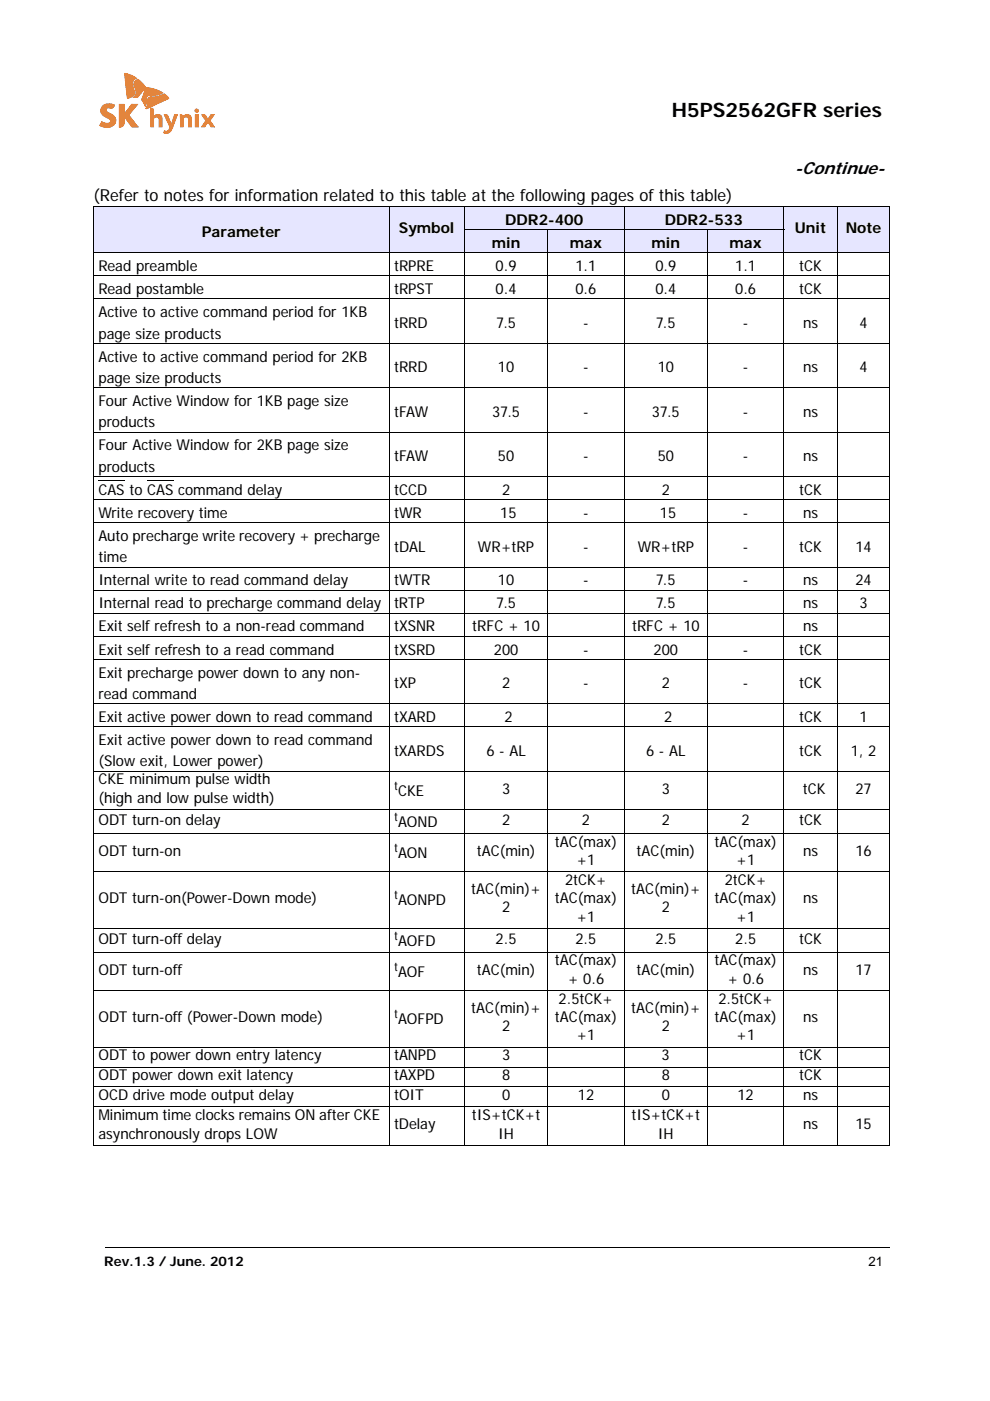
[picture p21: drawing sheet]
<svg xmlns="http://www.w3.org/2000/svg" width="210mm" height="297mm" viewBox="0 0 210 297" stroke-linecap="round" stroke-linejoin="round" font-family="sans-serif">
<defs><g id="words">
<text font-size="4.2" x="142.4" y="24.8">H5PS2562GFR series</text>
<text font-size="3.7" x="168.5" y="36.8">-Continue-</text>
<text font-size="3.5" x="19.8" y="42.7">(Refer to notes for information related to this table at the following pages of this table)</text>
<g font-size="3.2">
<text x="107.1" y="47.7">DDR2-400</text>
<text x="141" y="47.7">DDR2-533</text>
<text x="42.8" y="50.1">Parameter</text>
<text x="84.6" y="49.4">Symbol</text>
<text x="104.3" y="52.6">min</text>
<text x="120.8" y="52.6">max</text>
<text x="138.2" y="52.6">min</text>
<text x="154.7" y="52.6">max</text>
<text x="168.6" y="49.4">Unit</text>
<text x="179.3" y="49.4">Note</text>
<text x="20.9" y="57.5">Read preamble</text>
<text x="83.5" y="57.5">tRPRE</text>
<text x="105.1" y="57.5">0.9</text>
<text x="122" y="57.5">1.1</text>
<text x="139" y="57.5">0.9</text>
<text x="155.9" y="57.5">1.1</text>
<text x="169.5" y="57.5">tCK</text>
<text x="20.9" y="62.4">Read postamble</text>
<text x="83.5" y="62.4">tRPST</text>
<text x="105.1" y="62.4">0.4</text>
<text x="122" y="62.4">0.6</text>
<text x="139" y="62.4">0.4</text>
<text x="155.9" y="62.4">0.6</text>
<text x="169.5" y="62.4">tCK</text>
<text x="20.9" y="67.2">Active to active command period for 1KB</text>
<text x="20.9" y="71.8">page size products</text>
<text x="83.5" y="69.5">tRRD</text>
<text x="105.2" y="69.5">7.5</text>
<text x="123.7" y="69.5">-</text>
<text x="139.1" y="69.5">7.5</text>
<text x="157.5" y="69.5">-</text>
<text x="170.3" y="69.5">ns</text>
<text x="182.2" y="69.5">4</text>
<text x="20.9" y="76.7">Active to active command period for 2KB</text>
<text x="20.9" y="81.2">page size products</text>
<text x="83.5" y="78.9">tRRD</text>
<text x="105.6" y="78.9">10</text>
<text x="123.7" y="78.9">-</text>
<text x="139.4" y="78.9">10</text>
<text x="157.5" y="78.9">-</text>
<text x="170.3" y="78.9">ns</text>
<text x="182.2" y="78.9">4</text>
<text x="20.9" y="86.1">Four Active Window for 1KB page size</text>
<text x="83.5" y="88.3">tFAW</text>
<text x="104.4" y="88.3">37.5</text>
<text x="123.7" y="88.3">-</text>
<text x="138.2" y="88.3">37.5</text>
<text x="157.5" y="88.3">-</text>
<text x="170.3" y="88.3">ns</text>
<text x="20.9" y="90.6">products</text>
<text x="20.9" y="95.5">Four Active Window for 2KB page size</text>
<text x="20.9" y="100">products</text>
<text x="83.5" y="97.8">tFAW</text>
<text x="105.6" y="97.8">50</text>
<text x="123.7" y="97.8">-</text>
<text x="139.4" y="97.8">50</text>
<text x="157.5" y="97.8">-</text>
<text x="170.3" y="97.8">ns</text>
<text x="20.9" y="104.9">CAS to CAS command delay</text>
<text x="83.5" y="104.9">tCCD</text>
<text x="106.4" y="104.9">2</text>
<text x="140.3" y="104.9">2</text>
<text x="169.5" y="104.9">tCK</text>
<text x="20.9" y="109.8">Write recovery time</text>
<text x="83.5" y="109.8">tWR</text>
<text x="106.1" y="109.8">15</text>
<text x="123.7" y="109.8">-</text>
<text x="139.9" y="109.8">15</text>
<text x="157.5" y="109.8">-</text>
<text x="170.3" y="109.8">ns</text>
<text x="20.9" y="114.7">Auto precharge write recovery + precharge</text>
<text x="20.9" y="119.2">time</text>
<text x="83.5" y="117">tDAL</text>
<text x="101.3" y="117">WR+tRP</text>
<text x="123.7" y="117">-</text>
<text x="135.2" y="117">WR+tRP</text>
<text x="157.5" y="117">-</text>
<text x="169.5" y="117">tCK</text>
<text x="181.4" y="117">14</text>
<text x="20.9" y="124.1">Internal write to read command delay</text>
<text x="83.5" y="124.1">tWTR</text>
<text x="105.6" y="124.1">10</text>
<text x="123.7" y="124.1">-</text>
<text x="139.1" y="124.1">7.5</text>
<text x="157.5" y="124.1">-</text>
<text x="170.3" y="124.1">ns</text>
<text x="181.4" y="124.1">24</text>
<text x="20.9" y="129">Internal read to precharge command delay</text>
<text x="83.5" y="129">tRTP</text>
<text x="105.2" y="129">7.5</text>
<text x="139.1" y="129">7.5</text>
<text x="170.3" y="129">ns</text>
<text x="182.2" y="129">3</text>
<text x="20.9" y="133.9">Exit self refresh to a non-read command</text>
<text x="83.5" y="133.9">tXSNR</text>
<text x="100.1" y="133.9">tRFC + 10</text>
<text x="134" y="133.9">tRFC + 10</text>
<text x="170.3" y="133.9">ns</text>
<text x="20.9" y="138.8">Exit self refresh to a read command</text>
<text x="20.9" y="143.7">Exit precharge power down to any non-</text>
<text x="83.5" y="138.8">tXSRD</text>
<text x="104.7" y="138.8">200</text>
<text x="123.7" y="138.8">-</text>
<text x="138.6" y="138.8">200</text>
<text x="157.5" y="138.8">-</text>
<text x="169.5" y="138.8">tCK</text>
<text x="20.9" y="148.2">read command</text>
<text x="83.5" y="145.9">tXP</text>
<text x="106.4" y="145.9">2</text>
<text x="123.7" y="145.9">-</text>
<text x="140.3" y="145.9">2</text>
<text x="157.5" y="145.9">-</text>
<text x="169.5" y="145.9">tCK</text>
<text x="20.9" y="153.1">Exit active power down to read command</text>
<text x="83.5" y="153.1">tXARD</text>
<text x="106.9" y="153.1">2</text>
<text x="140.8" y="153.1">2</text>
<text x="169.5" y="153.1">tCK</text>
<text x="182.2" y="153.1">1</text>
<text x="20.9" y="157.9">Exit active power down to read command</text>
<text x="83.5" y="160.2">tXARDS</text>
<text x="103.1" y="160.2">6 - AL</text>
<text x="137" y="160.2">6 - AL</text>
<text x="169.5" y="160.2">tCK</text>
<text x="180.4" y="160.2">1, 2</text>
<text x="20.9" y="166.3">CKE minimum pulse width</text>
<text x="20.9" y="162.5">(Slow exit, Lower power)</text>
<text x="20.9" y="170.2">(high and low pulse width)</text>
<text x="84.4" y="168.7">CKE</text>
<text x="106.4" y="168.3">3</text>
<text x="140.3" y="168.3">3</text>
<text x="170.2" y="168.3">tCK</text>
<text x="181.4" y="168.3">27</text>
<text x="20.9" y="174.9">ODT turn-on delay</text>
<text x="84.4" y="175.3">AOND</text>
<text x="106.4" y="174.9">2</text>
<text x="117.6" y="179.5">tAC(max)</text>
<text x="123.4" y="174.9">2</text>
<text x="140.3" y="174.9">2</text>
<text x="151.5" y="179.5">tAC(max)</text>
<text x="157.2" y="174.9">2</text>
<text x="169.5" y="174.9">tCK</text>
<text x="20.9" y="181.5">ODT turn-on</text>
<text x="84.4" y="181.9">AON</text>
<text x="101.1" y="181.5">tAC(min)</text>
<text x="122.2" y="183.4">+1</text>
<text x="134.9" y="181.5">tAC(min)</text>
<text x="156.1" y="183.4">+1</text>
<text x="170.3" y="181.5">ns</text>
<text x="181.4" y="181.5">16</text>
<text x="20.9" y="191.5">ODT turn-on(Power-Down mode)</text>
<text x="84.4" y="191.9">AONPD</text>
<text x="99.9" y="189.6">tAC(min)+</text>
<text x="117.6" y="191.5">tAC(max)</text>
<text x="119.8" y="187.6">2tCK+</text>
<text x="133.8" y="189.6">tAC(min)+</text>
<text x="151.5" y="191.5">tAC(max)</text>
<text x="153.7" y="187.6">2tCK+</text>
<text x="170.3" y="191.5">ns</text>
<text x="106.4" y="193.4">2</text>
<text x="122.2" y="195.4">+1</text>
<text x="140.3" y="193.4">2</text>
<text x="156.1" y="195.4">+1</text>
<text x="20.9" y="200">ODT turn-off delay</text>
<text x="84.4" y="200.5">AOFD</text>
<text x="105.1" y="200">2.5</text>
<text x="122" y="200">2.5</text>
<text x="139" y="200">2.5</text>
<text x="155.9" y="200">2.5</text>
<text x="169.5" y="200">tCK</text>
<text x="20.9" y="206.7">ODT turn-off</text>
<text x="84.4" y="207.1">AOF</text>
<text x="101.1" y="206.7">tAC(min)</text>
<text x="117.6" y="204.7">tAC(max)</text>
<text x="120.4" y="208.6">+ 0.6</text>
<text x="134.9" y="206.7">tAC(min)</text>
<text x="151.5" y="204.7">tAC(max)</text>
<text x="154.2" y="208.6">+ 0.6</text>
<text x="170.3" y="206.7">ns</text>
<text x="181.4" y="206.7">17</text>
<text x="99.9" y="214.8">tAC(min)+</text>
<text x="118.4" y="212.8">2.5tCK+</text>
<text x="133.8" y="214.8">tAC(min)+</text>
<text x="152.3" y="212.8">2.5tCK+</text>
<text x="20.9" y="216.7">ODT turn-off (Power-Down mode)</text>
<text x="84.4" y="217.1">AOFPD</text>
<text x="106.4" y="218.6">2</text>
<text x="117.6" y="216.7">tAC(max)</text>
<text x="122.2" y="220.6">+1</text>
<text x="140.3" y="218.6">2</text>
<text x="151.5" y="216.7">tAC(max)</text>
<text x="156.1" y="220.6">+1</text>
<text x="170.3" y="216.7">ns</text>
<text x="20.9" y="224.8">ODT to power down entry latency</text>
<text x="83.6" y="224.8">tANPD</text>
<text x="106.4" y="224.8">3</text>
<text x="140.3" y="224.8">3</text>
<text x="169.5" y="224.8">tCK</text>
<text x="20.9" y="229">ODT power down exit latency</text>
<text x="20.9" y="233.3">OCD drive mode output delay</text>
<text x="83.5" y="233.3">tOIT</text>
<text x="83.6" y="229">tAXPD</text>
<text x="106.5" y="233.3">0</text>
<text x="106.5" y="229">8</text>
<text x="122.5" y="233.3">12</text>
<text x="140.3" y="233.3">0</text>
<text x="140.3" y="229">8</text>
<text x="156.4" y="233.3">12</text>
<text x="169.5" y="229">tCK</text>
<text x="170.3" y="233.3">ns</text>
<text x="20.9" y="237.5">Minimum time clocks remains ON after CKE</text>
<text x="83.5" y="239.5">tDelay</text>
<text x="100.1" y="237.5">tIS+tCK+t</text>
<text x="133.9" y="237.5">tIS+tCK+t</text>
<text x="170.3" y="239.5">ns</text>
<text x="181.4" y="239.5">15</text>
<text x="20.9" y="241.4">asynchronously drops LOW</text>
<text x="105.6" y="241.4">IH</text>
<text x="139.5" y="241.4">IH</text>
</g>
<g font-size="2.8">
<text x="22.1" y="268.5">Rev.1.3 / June. 2012</text>
<text x="184.1" y="268.5">21</text>
</g>
<g font-size="2.5">
<text x="83.5" y="167.4">t</text>
<text x="83.5" y="174">t</text>
<text x="83.5" y="180.6">t</text>
<text x="83.5" y="190.7">t</text>
<text x="83.5" y="199.2">t</text>
<text x="83.5" y="205.8">t</text>
<text x="83.5" y="215.9">t</text>
</g>
</g></defs>
<path d="M22.2 264.4l.1 .2z" fill="#000"/>
<path d="M22.3 264.5h166.3" fill="none" stroke="#000" stroke-width=".21"/>
<g fill="#fff">
<path d="M20.6 29.6h166.6v1.5h-166.6z"/>
<path d="M21 15.5h24.6v12.9h-24.6z"/>
</g>
<g fill="#e31837">
<path d="M21.8 22.4a2.57 2.57 0 0 1 2.5-.2v.2a.89 .89 0 0 1-1.4 .5l-.3 .2-.1 .3 .5 .4a1.86 1.86 0 0 1 1.6 2 1.72 1.72 0 0 1-2.3 1.2l-1.2-.4 .5-.8a1.21 1.21 0 0 0 1.8 0 1.21 1.21 0 0 0-1-.9 1.46 1.46 0 0 1-.6-2.5z"/>
<path d="M21.7 22.4a2.49 2.49 0 0 1 2.7-.2l-.1 .2a.89 .89 0 0 1-1.3 .6l-.3 .1-.1 .3 .6 .6a.71 .71 0 0 1-.6-1l.3-.1a.9 .9 0 0 0 1.4-.7v.1a1.96 1.96 0 0 0-2.9 1 2.24 2.24 0 0 0 1.7 1.9l.4 .6a1.24 1.24 0 0 1-2 0l-.4 .8 .2 .1a2.15 2.15 0 0 0 3.2-.9 1.83 1.83 0 0 0-1.3-1.8 1.6 1.6 0 0 1 1.4 1.8 1.6 1.6 0 0 1-1.8 1.3 2.56 2.56 0 0 1-1.7-.5l.4-.9a1.66 1.66 0 0 0 1.8 .2 .52 .52 0 0 0-.4-.7 1.78 1.78 0 0 1-1.3-2.7z"/>
<path d="M25.3 22.1h1.1v2l1.5-2h1.4l-2 2.3 2.1 2.5h-1.5l-1.5-2.1v1.2a.96 .96 0 0 1-1.1 1z"/>
<path d="M25.2 22l1.2 .1v2l1.5-2.1h1.4l-1.9 2.5-.1-.1 1.9-2.4 .1 .1h-1.4l-1.5 2.1v-2.1h-1.1v4.8a.99 .99 0 0 0 1-1.2l.1-.9 1.6 2.1h1.4l-.1 .1-2-2.6h.1l2 2.6h-1.5l-1.5-2.2a1.83 1.83 0 0 1-.5 2.1l-.7 .2z"/>
<path d="M28.6 17.2l.6-.4a4.6 4.6 0 0 1 1.7 1.7l-1.7 2.2h-1a1.56 1.56 0 0 0 .3-2.3l-.1-.9z"/>
<path d="M28.5 17.2l.6-.4h.3a1.14 1.14 0 0 0-1 1.1l.1 .4a1.71 1.71 0 0 1-.3 2.4l1-.1 1.7-2.1-1.6-1.8 .9 .9 .8 1-1.8 2.1h-1.1a1.59 1.59 0 0 0 .3-2.2l-.1-.9z"/>
<path d="M30.9 18.5a7.7 7.7 0 0 1 3.7 1.2 5.8 5.8 0 0 1-3.1 .6l-.1 .1a2.97 2.97 0 0 0-.5 1.9l-.1 .3-.8-1.4z"/>
<path d="M30.9 18.5a6.3 6.3 0 0 1 3.7 1.2 6.4 6.4 0 0 1-3.2 .7l-.3 .5v1l-.3 .8 .2-1.8a.83 .83 0 0 1 1.2-.7l1.1-.1 1.2-.4a5.8 5.8 0 0 0-3.6-1l-.9 2.4 .6 .9 .2 .7-.8-1.6z"/>
</g>
<g fill="#f58025">
<path d="M26.4 15.5a5.2 5.2 0 0 1 2.7 1.1 1.39 1.39 0 0 0-.7 2.3 1.16 1.16 0 0 1-.4 1.6l-.8 .3-.3-.1z"/>
<path d="M26.4 15.6a3.6 3.6 0 0 1 2.7 1v.1a1.36 1.36 0 0 0-.6 2.2 1.34 1.34 0 0 1-.2 1.4 1.34 1.34 0 0 1-1.3 .5 1.37 1.37 0 0 0 1.3-.6 1.37 1.37 0 0 0 0-1.5 1.35 1.35 0 0 1 .8-2.1l-2-.9-.7-.1 .6 5 .1 .2-.1 .1z"/>
<path d="M31.5 20.6l2.1-.2 1.2-.6 1 1-4.7 2.3-.2-.2a3.3 3.3 0 0 0 .4-2z"/>
<path d="M31.5 20.6l.5-.2a4.8 4.8 0 0 0 2.8-.6l.8 .6 .2 .5-4.6 2.2-.3-.1v-.1l.3 .1 4.4-2.1v-.3l-.8-.7a6 6 0 0 1-3.2 .7l-.3 .7a1.58 1.58 0 0 1-.4 1.7z"/>
<path d="M34.8 24.3l.1-.1a.64 .64 0 0 1 .8 .5l.6 1.6 .7-2h.7l-1.1 2.8a1.44 1.44 0 0 1-1.9 1.1l.2-.5a.78 .78 0 0 0 1.1-.7z"/>
<path d="M34.7 24.2h.6l.2 .1 .8 2 .6-2 .8-.1-1 2.9 1-2.8h-.7l-.6 2-.8-1.6a.57 .57 0 0 0-.8-.4l1.2 2.6a.89 .89 0 0 1-1.2 .8l-.1 .5a1.53 1.53 0 0 0 2-1.2 1.44 1.44 0 0 1-2.1 1.2l.2-.6a.73 .73 0 0 0 1.1-.7z"/>
<path d="M42.7 24.3h.1a.6 .6 0 0 1 .9 .3l.4 .6 .6-1h.8l-.9 1.4 .9 1.3h-.8l-.6-.9-.6 .9h-.8l.9-1.3z"/>
<path d="M42.7 24.3a.73 .73 0 0 1 1.1 .4l.3 .5 .6-1h.9l-1 1.3 .9 1.5-1-1.4 1-1.4-.8 .1-.7 1a1.14 1.14 0 0 0-1.1-1l-.2 .1 .9 1.2-.9 1.4 .8-.1 .6-1 .6 1 .9 .1h-.9l-.7-1-.5 1h-.8l.8-1.4z"/>
<path d="M38.1 24.3l.6 .1 .1 .2a1.01 1.01 0 0 1 1.1-.3 1.01 1.01 0 0 1 .7 .8v1.8h-.6l-.2-1.9a.65 .65 0 0 0-.9 .1v1.8h-.7z"/>
<path d="M38.1 24.3h.5l.2 .3a1.1 1.1 0 0 1 1.3-.3 1.1 1.1 0 0 1 .6 1.2v1.5h-.8v-1.7a.51 .51 0 0 0-.4-.4 .51 .51 0 0 0-.6 .2v1.9h-.7v-1.9v1.8h.6l.1-1.9a.65 .65 0 0 1 .6-.2 .65 .65 0 0 1 .5 .5v1.6h.6v-1.7a.99 .99 0 0 0-.7-.9 .99 .99 0 0 0-1.1 .3l-.2-.2-.4-.1v.9z"/>
<path d="M41.3 23.3a.47 .47 0 0 1 .5-.3 .47 .47 0 0 1 .4 .5l-.4-.4h-.2a.39 .39 0 0 0 0 .7 .39 .39 0 0 0 .5-.4 .45 .45 0 0 1-.5 .5 .45 .45 0 0 1-.3-.6z"/>
<path d="M41.4 24.3h.6v2.6h-.6z"/>
<path d="M41.3 24.3h.8v2.7l-.1-2.7h-.6v2.6l.7 .1h-.8z"/>
<path d="M31.9 22.9a.54 .54 0 0 1 .7 .5l.1 1.1a.95 .95 0 0 1 1.1-.3 .95 .95 0 0 1 .6 1v1.7h-.7l-.1-1.9a.63 .63 0 0 0-1 .1v1.8h-.7z"/>
<path d="M31.9 22.8a.63 .63 0 0 1 .8 .5l-.1 1.3v-1.3a.52 .52 0 0 0-.7-.4l.1 4h.6v-1.8a.66 .66 0 0 1 .8-.2 .66 .66 0 0 1 .3 .8v1.2h.6v-1.6a.97 .97 0 0 0-.6-1 .97 .97 0 0 0-1.1 .3 1.09 1.09 0 0 1 1.4-.3 1.09 1.09 0 0 1 .4 1.4v1.3h-.7l-.1-1.7a.53 .53 0 0 0-.4-.4 .53 .53 0 0 0-.5 .3v1.8h-.8z"/>
<circle cx="41.7" cy="23.5" r=".4"/>
</g>
<g fill="#e6e6ff">
<path d="M19.8 43.8h62.7v9.8h-62.7z"/>
<path d="M82.5 43.8h15.9v9.8h-15.9z"/>
<path d="M98.4 43.8h33.9v4.9h-33.9z"/>
<path d="M132.3 43.8h33.9v4.9h-33.9z"/>
<path d="M166.2 43.8h11.4v9.8h-11.4z"/>
<path d="M177.6 43.8h11v9.8h-11z"/>
<path d="M98.4 48.7h17.8v4.9h-17.8z"/>
<path d="M116.2 48.7h16.1v4.9h-16.1z"/>
<path d="M132.3 48.7h17.7v4.9h-17.7z"/>
<path d="M150 48.7h16.2v4.9h-16.2z"/>
</g>
<g fill="#fff">
<path d="M19.8 53.6h62.7v4.9h-62.7z"/>
<path d="M82.5 53.6h15.9v4.9h-15.9z"/>
<path d="M98.4 53.6h17.8v4.9h-17.8z"/>
<path d="M116.2 53.6h16.1v4.9h-16.1z"/>
<path d="M132.3 53.6h17.7v4.9h-17.7z"/>
<path d="M150 53.6h16.2v4.9h-16.2z"/>
<path d="M166.2 53.6h11.4v4.9h-11.4z"/>
<path d="M177.6 53.6h11v4.9h-11z"/>
<path d="M19.8 58.5h62.7v4.9h-62.7z"/>
<path d="M82.5 58.5h15.9v4.9h-15.9z"/>
<path d="M98.4 58.5h17.8v4.9h-17.8z"/>
<path d="M116.2 58.5h16.1v4.9h-16.1z"/>
<path d="M132.3 58.5h17.7v4.9h-17.7z"/>
<path d="M150 58.5h16.2v4.9h-16.2z"/>
<path d="M166.2 58.5h11.4v4.9h-11.4z"/>
<path d="M177.6 58.5h11v4.9h-11z"/>
<path d="M19.8 63.4h62.7v9.4h-62.7z"/>
<path d="M82.5 63.4h15.9v9.4h-15.9z"/>
<path d="M116.2 63.4h16.1v9.4h-16.1z"/>
<path d="M150 63.4h16.2v9.4h-16.2z"/>
<path d="M166.2 63.4h11.4v9.4h-11.4z"/>
<path d="M177.6 63.4h11v9.4h-11z"/>
<path d="M19.8 72.8h62.7v9.4h-62.7z"/>
<path d="M82.5 72.8h15.9v9.4h-15.9z"/>
<path d="M116.2 72.8h16.1v9.4h-16.1z"/>
<path d="M150 72.8h16.2v9.4h-16.2z"/>
<path d="M166.2 72.8h11.4v9.4h-11.4z"/>
<path d="M177.6 72.8h11v9.4h-11z"/>
<path d="M19.8 82.2h62.7v9.4h-62.7z"/>
<path d="M82.5 82.2h15.9v9.4h-15.9z"/>
<path d="M116.2 82.2h16.1v9.4h-16.1z"/>
<path d="M150 82.2h16.2v9.4h-16.2z"/>
<path d="M166.2 82.2h11.4v9.4h-11.4z"/>
<path d="M177.6 82.2h11v9.4h-11z"/>
<path d="M19.8 91.6h62.7v9.4h-62.7z"/>
<path d="M82.5 91.6h15.9v9.4h-15.9z"/>
<path d="M116.2 91.6h16.1v9.4h-16.1z"/>
<path d="M150 91.6h16.2v9.4h-16.2z"/>
<path d="M166.2 91.6h11.4v9.4h-11.4z"/>
<path d="M177.6 91.6h11v9.4h-11z"/>
<path d="M19.8 101h62.7v4.9h-62.7z"/>
</g>
<path d="M20.9 101.9h5.5M31.2 101.9h5.6" fill="none" stroke="#000" stroke-width=".21"/>
<g fill="#fff">
<path d="M82.5 101h15.9v4.9h-15.9z"/>
<path d="M116.2 101h16.1v4.9h-16.1z"/>
<path d="M150 101h27.6v4.9h-27.6z"/>
<path d="M177.6 101h11v4.9h-11z"/>
<path d="M19.8 105.9h62.7v4.9h-62.7z"/>
<path d="M82.5 105.9h15.9v4.9h-15.9z"/>
<path d="M116.2 105.9h16.1v4.9h-16.1z"/>
<path d="M150 105.9h16.2v4.9h-16.2z"/>
<path d="M166.2 105.9h11.4v4.9h-11.4z"/>
<path d="M177.6 105.9h11v4.9h-11z"/>
<path d="M19.8 110.8h62.7v9.4h-62.7z"/>
<path d="M82.5 110.8h15.9v9.4h-15.9z"/>
<path d="M98.4 110.8h17.8v9.4h-17.8z"/>
<path d="M116.2 110.8h16.1v9.4h-16.1z"/>
<path d="M132.3 110.8h17.7v9.4h-17.7z"/>
<path d="M150 110.8h16.2v9.4h-16.2z"/>
<path d="M166.2 110.8h11.4v9.4h-11.4z"/>
<path d="M177.6 110.8h11v9.4h-11z"/>
<path d="M19.8 120.2h62.7v4.9h-62.7z"/>
<path d="M82.5 120.2h15.9v4.9h-15.9z"/>
<path d="M116.2 120.2h16.1v4.9h-16.1z"/>
<path d="M150 120.2h16.2v4.9h-16.2z"/>
<path d="M166.2 120.2h11.4v4.9h-11.4z"/>
<path d="M177.6 120.2h11v4.9h-11z"/>
<path d="M19.8 125.1h62.7v4.9h-62.7z"/>
<path d="M82.5 125.1h15.9v4.9h-15.9z"/>
<path d="M98.4 125.1h17.8v4.9h-17.8z"/>
<path d="M116.2 125.1h33.8v4.9h-33.8z"/>
<path d="M150 125.1h27.6v4.9h-27.6z"/>
<path d="M177.6 125.1h11v4.9h-11z"/>
<path d="M19.8 130h62.7v4.9h-62.7z"/>
<path d="M82.5 130h15.9v4.9h-15.9z"/>
<path d="M98.4 130h17.8v4.9h-17.8z"/>
<path d="M116.2 130h33.8v4.9h-33.8z"/>
<path d="M150 130h27.6v4.9h-27.6z"/>
<path d="M177.6 130h11v4.9h-11z"/>
<path d="M19.8 134.9h62.7v4.9h-62.7z"/>
<path d="M82.5 134.9h15.9v4.9h-15.9z"/>
<path d="M98.4 134.9h17.8v4.9h-17.8z"/>
<path d="M116.2 134.9h16.1v4.9h-16.1z"/>
<path d="M132.3 134.9h17.7v4.9h-17.7z"/>
<path d="M150 134.9h16.2v4.9h-16.2z"/>
<path d="M166.2 134.9h11.4v4.9h-11.4z"/>
<path d="M177.6 134.9h11v4.9h-11z"/>
<path d="M19.8 139.8h62.7v9.4h-62.7z"/>
<path d="M82.5 139.8h15.9v9.4h-15.9z"/>
<path d="M98.4 139.8h17.8v9.4h-17.8z"/>
<path d="M116.2 139.8h16.1v9.4h-16.1z"/>
<path d="M132.3 139.8h17.7v9.4h-17.7z"/>
<path d="M150 139.8h16.2v9.4h-16.2z"/>
<path d="M166.2 139.8h11.4v9.4h-11.4z"/>
<path d="M177.6 139.8h11v9.4h-11z"/>
<path d="M19.8 149.2h62.7v4.9h-62.7z"/>
<path d="M82.5 149.2h15.9v4.9h-15.9z"/>
<path d="M98.4 149.2h17.8v4.9h-17.8z"/>
<path d="M116.2 149.2h33.8v4.9h-33.8z"/>
<path d="M150 149.2h27.6v4.9h-27.6z"/>
<path d="M177.6 149.2h11v4.9h-11z"/>
<path d="M19.8 154.1h62.7v9.4h-62.7z"/>
<path d="M82.5 154.1h15.9v9.4h-15.9z"/>
<path d="M98.4 154.1h17.8v9.4h-17.8z"/>
<path d="M116.2 154.1h33.8v9.4h-33.8z"/>
<path d="M150 154.1h27.6v9.4h-27.6z"/>
<path d="M177.6 154.1h11v9.4h-11z"/>
<path d="M116.2 163.5h16.1v8.1h-16.1z"/>
<path d="M150 163.5h16.2v8.1h-16.2z"/>
</g>
<g fill="none" stroke="#000" stroke-width=".21">
<path d="M19.7 43.8h169M19.7 53.6h169M19.7 58.5h169M19.8 43.9v198.8M82.5 43.8v199.1M98.4 48.7h67.9M98.4 43.8v199.1M116.2 48.6v194.3M132.3 43.8v199.1M150 48.6v194.3M166.2 43.8v199.1M177.6 43.8v199.1"/>
<path d="M188.6 43.9v198.8M19.7 63.4h169M19.7 72.8h169M19.7 82.2h169M19.7 91.6h169M19.7 101h169M19.7 105.9h169M19.7 110.8h169M19.7 120.2h169M19.7 125.1h169M19.7 130h169M19.7 134.9h169"/>
<path d="M19.7 139.8h169M19.7 149.2h169M19.7 154.1h169M19.7 163.5h169M19.7 171.6h169M19.7 176.7h169M19.7 184.8h169M19.7 196.8h169M19.7 201.9h169M19.7 210h169M19.7 222h169M19.7 226.2h169"/>
<path d="M19.7 230.5h169M19.7 234.7h169M19.7 242.8h169"/>
</g>
<use href="#words"/>
</svg>
